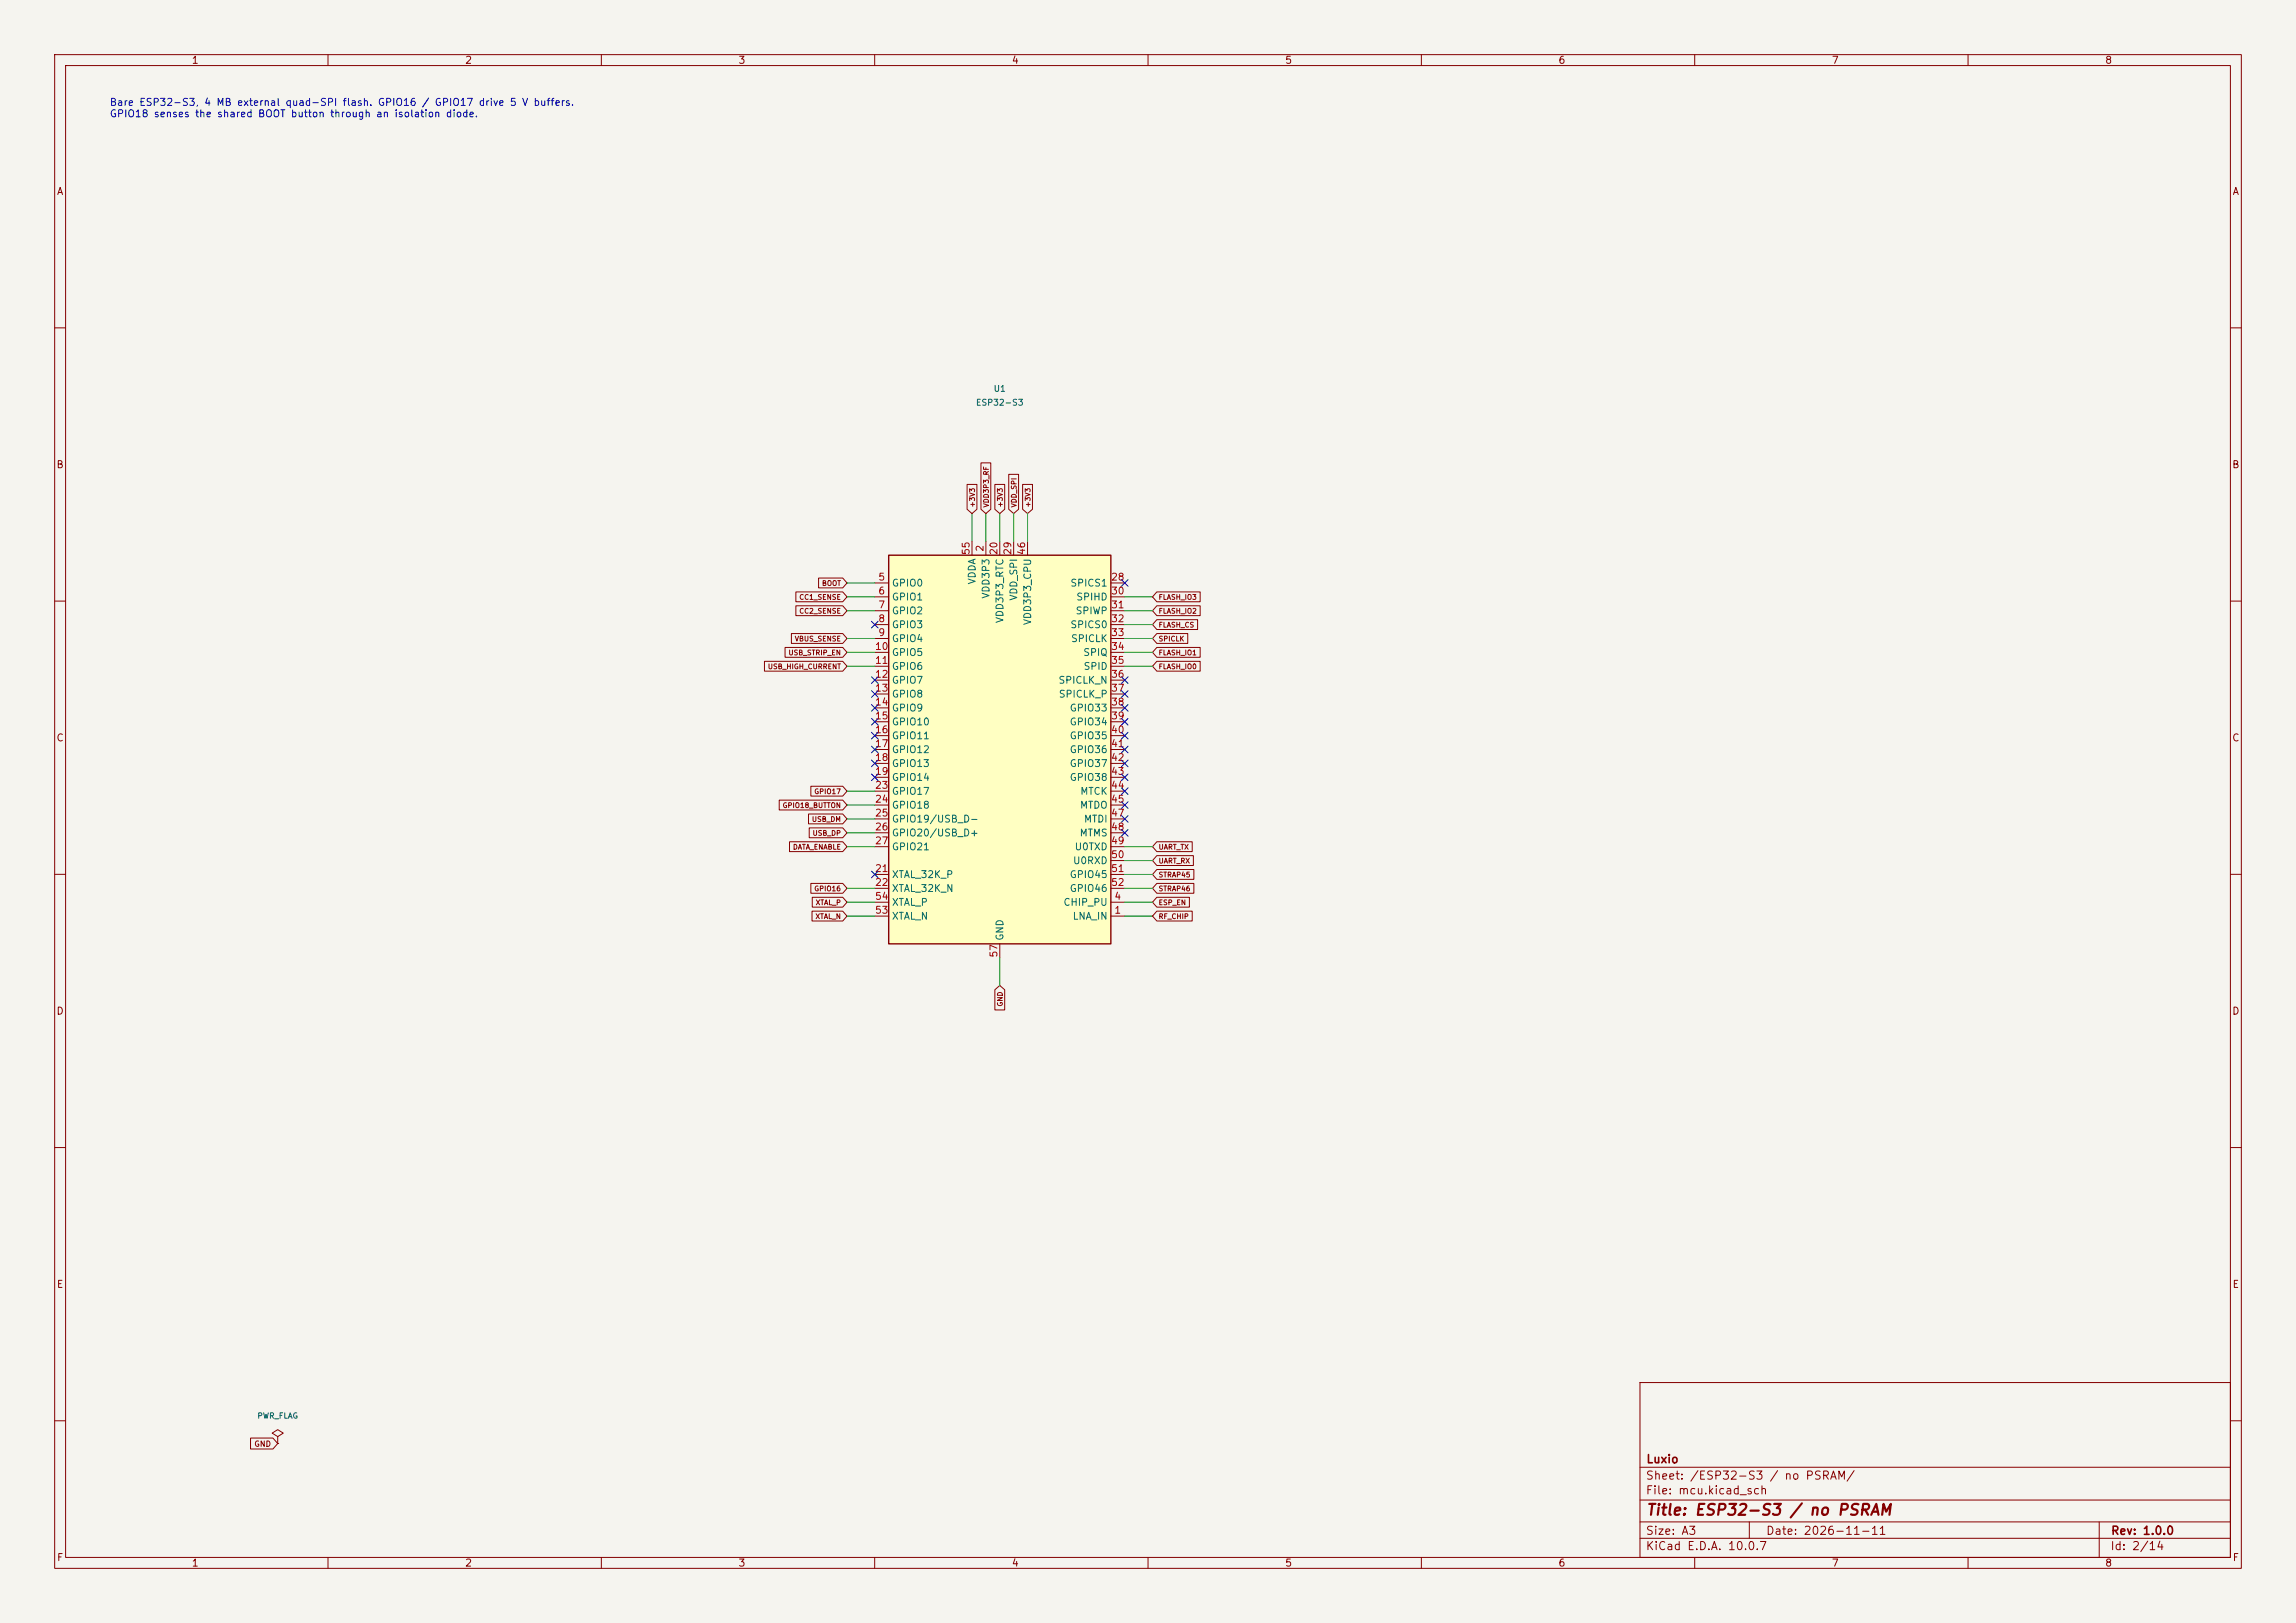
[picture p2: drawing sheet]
<svg xmlns="http://www.w3.org/2000/svg" width="420mm" height="297mm" viewBox="0 0 420 297" stroke-linecap="round" stroke-linejoin="round" font-family="sans-serif">
<defs><g id="words">
<text font-size="2" fill="#840000" x="301" y="277.8">Title: ESP32-S3 / no PSRAM</text>
<g font-size="1.5" fill="#840000">
<text x="301" y="268.1">Luxio</text>
<text x="300.9" y="273.8">File: mcu.kicad_sch</text>
<text x="300.9" y="271.1">Sheet: /ESP32-S3 / no PSRAM/</text>
<text x="300.9" y="281.2">Size: A3</text>
<text x="322.9" y="281.2">Date: 2026-11-11</text>
<text x="386" y="281.2">Rev: 1.0.0</text>
<text x="300.9" y="284">KiCad E.D.A. 10.0.7</text>
<text x="385.9" y="284">Id: 2/14</text>
</g>
<g font-size="1.3" fill="#840000">
<text x="35" y="12">1</text>
<text x="85" y="12">2</text>
<text x="135" y="12">3</text>
<text x="185" y="12">4</text>
<text x="235" y="12">5</text>
<text x="285" y="12">6</text>
<text x="335" y="12">7</text>
<text x="385" y="12">8</text>
<text x="10.3" y="36">A</text>
<text x="408.3" y="36">A</text>
<text x="10.2" y="86">B</text>
<text x="408.2" y="86">B</text>
<text x="10.2" y="136">C</text>
<text x="408.2" y="136">C</text>
<text x="10.2" y="186">D</text>
<text x="408.2" y="186">D</text>
<text x="10.3" y="236">E</text>
<text x="408.3" y="236">E</text>
<text x="10.3" y="286">F</text>
<text x="35" y="287">1</text>
<text x="85" y="287">2</text>
<text x="135" y="287">3</text>
<text x="185" y="287">4</text>
<text x="235" y="287">5</text>
<text x="285" y="287">6</text>
<text x="335" y="287">7</text>
<text x="385" y="287">8</text>
<text x="408.3" y="286">F</text>
</g>
<g font-size="1.3" fill="#0000c2">
<text x="20" y="19.7">Bare ESP32-S3, 4 MB external quad-SPI flash. GPIO16 / GPIO17 drive 5 V buffers.</text>
<text x="20" y="21.8">GPIO18 senses the shared BOOT button through an isolation diode.</text>
</g>
<g font-size="1.3" fill="#a90000">
<text x="177.7" y="101.7" transform="rotate(-90 177.7 101.7)">55</text>
<text x="180.2" y="101.1" transform="rotate(-90 180.2 101.1)">2</text>
<text x="182.7" y="101.7" transform="rotate(-90 182.7 101.7)">20</text>
<text x="185.3" y="101.7" transform="rotate(-90 185.3 101.7)">29</text>
<text x="187.8" y="101.7" transform="rotate(-90 187.8 101.7)">46</text>
<text x="160.6" y="106.5">5</text>
<text x="203.1" y="106.5">28</text>
<text x="160.6" y="109.1">6</text>
<text x="160.6" y="111.6">7</text>
<text x="203.1" y="109.1">30</text>
<text x="203.1" y="111.6">31</text>
<text x="160" y="119.2">10</text>
<text x="160.6" y="114.2">8</text>
<text x="160.6" y="116.7">9</text>
<text x="203.1" y="114.2">32</text>
<text x="203.1" y="116.7">33</text>
<text x="203.1" y="119.2">34</text>
<text x="160" y="121.8">11</text>
<text x="160" y="124.3">12</text>
<text x="203.1" y="124.3">36</text>
<text x="203.1" y="121.8">35</text>
<text x="160" y="126.9">13</text>
<text x="160" y="129.4">14</text>
<text x="160" y="131.9">15</text>
<text x="203.1" y="126.9">37</text>
<text x="203.1" y="129.4">38</text>
<text x="203.1" y="131.9">39</text>
<text x="160" y="134.5">16</text>
<text x="160" y="137">17</text>
<text x="203.1" y="134.5">40</text>
<text x="203.1" y="137">41</text>
<text x="160" y="139.6">18</text>
<text x="160" y="142.1">19</text>
<text x="203.1" y="139.6">42</text>
<text x="203.1" y="142.1">43</text>
<text x="160" y="144.6">23</text>
<text x="160" y="147.2">24</text>
<text x="160" y="149.7">25</text>
<text x="203.1" y="147.2">45</text>
<text x="203.1" y="144.6">44</text>
<text x="203.1" y="149.7">47</text>
<text x="160" y="152.3">26</text>
<text x="160" y="154.8">27</text>
<text x="203.1" y="152.3">48</text>
<text x="203.1" y="154.8">49</text>
<text x="160" y="159.9">21</text>
<text x="203.1" y="159.9">51</text>
<text x="203.1" y="157.3">50</text>
<text x="160" y="162.4">22</text>
<text x="160" y="167.5">53</text>
<text x="160" y="165">54</text>
<text x="203.1" y="162.4">52</text>
<text x="203.7" y="167.5">1</text>
<text x="203.7" y="165">4</text>
<text x="182.7" y="175.3" transform="rotate(-90 182.7 175.3)">57</text>
</g>
<g font-size="1.3" fill="#006464">
<text x="163" y="107.6">GPIO0</text>
<text x="178.8" y="107.1" transform="rotate(-90 178.8 107.1)">VDDA</text>
<text x="195.7" y="107.6">SPICS1</text>
<text x="163" y="110.2">GPIO1</text>
<text x="163" y="112.7">GPIO2</text>
<text x="181.3" y="109.7" transform="rotate(-90 181.3 109.7)">VDD3P3</text>
<text x="186.4" y="110" transform="rotate(-90 186.4 110)">VDD_SPI</text>
<text x="196.7" y="112.7">SPIWP</text>
<text x="196.8" y="110.2">SPIHD</text>
<text x="163" y="115.3">GPIO3</text>
<text x="163" y="117.8">GPIO4</text>
<text x="183.8" y="114.1" transform="rotate(-90 183.8 114.1)">VDD3P3_RTC</text>
<text x="188.9" y="114.5" transform="rotate(-90 188.9 114.5)">VDD3P3_CPU</text>
<text x="195.7" y="115.3">SPICS0</text>
<text x="195.8" y="117.8">SPICLK</text>
<text x="163" y="120.3">GPIO5</text>
<text x="163" y="122.9">GPIO6</text>
<text x="163" y="125.4">GPIO7</text>
<text x="193.5" y="125.4">SPICLK_N</text>
<text x="198" y="120.3">SPIQ</text>
<text x="198.1" y="122.9">SPID</text>
<text x="163" y="128">GPIO8</text>
<text x="163" y="130.5">GPIO9</text>
<text x="193.6" y="128">SPICLK_P</text>
<text x="195.6" y="130.5">GPIO33</text>
<text x="163" y="133">GPIO10</text>
<text x="163" y="135.6">GPIO11</text>
<text x="195.6" y="133">GPIO34</text>
<text x="195.6" y="135.6">GPIO35</text>
<text x="163" y="138.1">GPIO12</text>
<text x="163" y="140.7">GPIO13</text>
<text x="163" y="143.2">GPIO14</text>
<text x="195.6" y="138.1">GPIO36</text>
<text x="195.6" y="140.7">GPIO37</text>
<text x="195.6" y="143.2">GPIO38</text>
<text x="163" y="145.7">GPIO17</text>
<text x="163" y="148.3">GPIO18</text>
<text x="197.4" y="148.3">MTDO</text>
<text x="197.5" y="145.7">MTCK</text>
<text x="163" y="150.8">GPIO19/USB_D-</text>
<text x="163" y="153.4">GPIO20/USB_D+</text>
<text x="163" y="155.9">GPIO21</text>
<text x="196.5" y="155.9">U0TXD</text>
<text x="197.4" y="153.4">MTMS</text>
<text x="198.2" y="150.8">MTDI</text>
<text x="163" y="161">XTAL_32K_P</text>
<text x="195.6" y="161">GPIO45</text>
<text x="196.2" y="158.4">U0RXD</text>
<text x="163" y="163.5">XTAL_32K_N</text>
<text x="163" y="166.1">XTAL_P</text>
<text x="194.4" y="166.1">CHIP_PU</text>
<text x="195.6" y="163.5">GPIO46</text>
<text x="163" y="168.6">XTAL_N</text>
<text x="183.8" y="172.2" transform="rotate(-90 183.8 172.2)">GND</text>
<text x="196.1" y="168.6">LNA_IN</text>
</g>
<g font-size="1.1" fill="#006464">
<text x="181.7" y="72">U1</text>
<text x="178.4" y="74.5">ESP32-S3</text>
</g>
<text font-size="1" fill="#006464" x="47" y="259.8">PWR_FLAG</text>
<text font-size="1" fill="#840000" x="46.4" y="265">GND</text>
<g font-size=".9" fill="#840000">
<text x="178.5" y="93" transform="rotate(-90 178.5 93)">+3V3</text>
<text x="181.1" y="93" transform="rotate(-90 181.1 93)">VDD3P3_RF</text>
<text x="183.6" y="93" transform="rotate(-90 183.6 93)">+3V3</text>
<text x="186.2" y="93" transform="rotate(-90 186.2 93)">VDD_SPI</text>
<text x="188.7" y="93" transform="rotate(-90 188.7 93)">+3V3</text>
<text x="150.3" y="107.4">BOOT</text>
<text x="146.1" y="112.5">CC2_SENSE</text>
<text x="146.1" y="110">CC1_SENSE</text>
<text x="211.8" y="112.5">FLASH_IO2</text>
<text x="211.8" y="110">FLASH_IO3</text>
<text x="145.3" y="117.6">VBUS_SENSE</text>
<text x="211.8" y="117.6">SPICLK</text>
<text x="211.8" y="115">FLASH_CS</text>
<text x="140.4" y="122.7">USB_HIGH_CURRENT</text>
<text x="144.1" y="120.1">USB_STRIP_EN</text>
<text x="211.8" y="122.7">FLASH_IO0</text>
<text x="211.8" y="120.1">FLASH_IO1</text>
<text x="143.1" y="148.1">GPIO18_BUTTON</text>
<text x="148.9" y="145.5">GPIO17</text>
<text x="145" y="155.7">DATA_ENABLE</text>
<text x="148.4" y="150.6">USB_DM</text>
<text x="148.6" y="153.1">USB_DP</text>
<text x="211.8" y="155.7">UART_TX</text>
<text x="211.8" y="158.2">UART_RX</text>
<text x="211.8" y="160.8">STRAP45</text>
<text x="148.9" y="163.3">GPIO16</text>
<text x="149.1" y="165.8">XTAL_P</text>
<text x="211.8" y="163.3">STRAP46</text>
<text x="211.8" y="165.8">ESP_EN</text>
<text x="149.1" y="168.4">XTAL_N</text>
<text x="211.8" y="168.4">RF_CHIP</text>
<text x="183.6" y="184.3" transform="rotate(-90 183.6 184.3)">GND</text>
</g>
</g></defs>
<path d="M0 0h420v297h-420z" fill="#f5f4ef" stroke="#f5f4ef" stroke-width=".18"/>
<g fill="none" stroke="#840000" stroke-width=".18">
<path d="M10 10h400v277h-400zM12 12h396v273h-396zM60 10v2M110 10v2M160 10v2M210 10v2M260 10v2M310 10v2M360 10v2M10 60h2M408 60h2M10 110h2"/>
<path d="M408 110h2M10 160h2M408 160h2M10 210h2M408 210h2M300 253h108v32h-108zM10 260h2M50.8 262.9l1-.6-1-.7-1 .7 1 .6v1.3M50.8 264.2h.1M300 278.5h108M300 274.5h108M300 268.5h108"/>
<path d="M320 278.5v3M384 278.5v6.5M408 260h2M60 285v2M110 285v2M160 285v2M210 285v2M260 285v2M300 281.5h108M310 285v2M360 285v2"/>
</g>
<path d="M162.6 101.6h40.6v71.1h-40.6z" fill="#ffffc2"/>
<path d="M162.6 101.6h40.6v71.1h-40.6z" fill="none" stroke="#840000" stroke-width=".25"/>
<g fill="none" stroke="#840000" stroke-width=".18">
<path d="M176.9 88.6h1.8v4.6l-.9 .8-.9-.8zM177.8 99.1v2.5M179.4 84.7h1.8v8.5l-.9 .8-.9-.8zM180.3 99.1v2.5M182 88.6h1.8v4.6l-.9 .8-.9-.8zM182.9 99.1v2.5M184.5 86.8h1.8v6.4l-.9 .8-.9-.8zM185.4 99.1v2.5M187.1 88.6h1.8v4.6l-.9 .8-.9-.8zM188 99.1v2.5M143.6 118.5h10.6l.7 .9-.7 .9h-10.6zM144.8 115.9h9.4l.7 .9-.7 .9h-9.4z"/>
<path d="M145.6 110.9h8.6l.7 .9-.7 .9h-8.6zM145.6 108.3h8.6l.7 .9-.7 .9h-8.6zM149.7 105.8h4.5l.7 .9-.7 .9h-4.5zM160 106.7h2.6M160 109.2h2.6M160 111.8h2.6M160 114.3h2.6M160 116.8h2.6M160 119.4h2.6M203.2 106.7h2.5M203.2 109.2h2.5M203.2 111.8h2.5"/>
<path d="M203.2 114.3h2.5M203.2 116.8h2.5M203.2 119.4h2.5M211.6 118.5h7.9v1.8h-7.9l-.8-.9zM211.6 115.9h5.7v1.8h-5.7l-.8-.9zM211.6 113.4h7.5v1.8h-7.5l-.8-.9zM211.6 110.9h7.9v1.8h-7.9l-.8-.9zM211.6 108.3h7.9v1.8h-7.9l-.8-.9zM139.8 121h14.4l.7 .9-.7 .9h-14.4zM160 124.5h2.6M160 121.9h2.6M160 127h2.6"/>
<path d="M160 129.5h2.6M160 132.1h2.6M160 134.6h2.6M160 137.2h2.6M160 139.7h2.6M203.2 124.5h2.5M203.2 121.9h2.5M203.2 127h2.5M203.2 129.5h2.5M203.2 132.1h2.5M203.2 134.6h2.5M203.2 137.2h2.5"/>
<path d="M203.2 139.7h2.5M211.6 121h7.9v1.8h-7.9l-.8-.9zM142.5 146.4h11.7l.7 .9-.7 .9h-11.7zM144.4 154h9.8l.7 .9-.7 .9h-9.8zM147.9 149h6.3l.7 .9-.7 .9h-6.3zM148 151.5h6.2l.7 .9-.7 .9h-6.2zM148.3 143.9h5.9l.7 .9-.7 .9h-5.9zM160 147.3h2.6M160 142.2h2.6M160 144.8h2.6M160 149.9h2.6M160 152.4h2.6"/>
<path d="M160 154.9h2.6M203.2 147.3h2.5M203.2 142.2h2.5M203.2 144.8h2.5M203.2 149.9h2.5M203.2 152.4h2.5M203.2 154.9h2.5M203.2 157.5h2.5M211.6 154h6.5v1.8h-6.5l-.8-.9zM211.6 156.6h6.7v1.8h-6.7l-.8-.9zM211.6 159.1h6.8v1.8h-6.8l-.8-.9zM148.3 161.7h5.9l.7 .9-.7 .9h-5.9z"/>
<path d="M148.5 166.7h5.7l.7 .9-.7 .9h-5.7zM148.6 164.2h5.6l.7 .9-.7 .9h-5.6zM160 160h2.6M160 167.6h2.6M160 165.1h2.6M160 162.6h2.6M182.9 172.7v2.6M203.2 160h2.5M203.2 167.6h2.5M203.2 165.1h2.5M203.2 162.6h2.5M211.6 161.7h6.8v1.8h-6.8l-.8-.9z"/>
<path d="M211.6 166.7h6.5v1.8h-6.5l-.8-.9zM211.6 164.2h6v1.8h-6l-.8-.9zM182 181.1l.9-.8 .9 .8v3.7h-1.8zM45.8 263.2h4.1l.9 1-.9 1h-4.1z"/>
</g>
<g fill="none" stroke="#009600" stroke-width=".18">
<path d="M177.8 94v5.1M180.3 94v5.1M182.9 94v5.1M185.4 94v5.1M188 94v5.1M154.9 119.4h5.1M154.9 116.8h5.1M154.9 109.2h5.1M154.9 106.7h5.1M154.9 111.8h5.1M205.7 119.4h5.1M205.7 116.8h5.1"/>
<path d="M205.7 114.3h5.1M205.7 109.2h5.1M205.7 111.8h5.1M154.9 121.9h5.1M205.7 121.9h5.1M154.9 149.9h5.1M154.9 154.9h5.1M154.9 152.4h5.1M154.9 147.3h5.1M154.9 144.8h5.1M205.7 157.5h5.1M205.7 154.9h5.1"/>
<path d="M154.9 167.6h5.1M154.9 162.6h5.1M154.9 165.1h5.1M182.9 175.3v5M205.7 167.6h5.1M205.7 162.6h5.1M205.7 165.1h5.1M205.7 160h5.1"/>
</g>
<g fill="none" stroke="#000084" stroke-width=".18">
<path d="M159.4 113.7l1.2 1.2M160.6 113.7l-1.2 1.2M205.1 106.1l1.2 1.2M206.3 106.1l-1.2 1.2M159.4 139.1l1.2 1.2M159.4 136.6l1.2 1.2M159.4 134l1.2 1.2M159.4 131.5l1.2 1.2M159.4 128.9l1.2 1.2M159.4 126.4l1.2 1.2M159.4 123.9l1.2 1.2M160.6 139.1l-1.2 1.2"/>
<path d="M160.6 136.6l-1.2 1.2M160.6 134l-1.2 1.2M160.6 131.5l-1.2 1.2M160.6 128.9l-1.2 1.2M160.6 126.4l-1.2 1.2M160.6 123.9l-1.2 1.2M205.1 136.6l1.2 1.2M205.1 139.1l1.2 1.2M205.1 123.9l1.2 1.2M205.1 126.4l1.2 1.2M205.1 128.9l1.2 1.2M205.1 131.5l1.2 1.2"/>
<path d="M205.1 134l1.2 1.2M206.3 136.6l-1.2 1.2M206.3 139.1l-1.2 1.2M206.3 123.9l-1.2 1.2M206.3 126.4l-1.2 1.2M206.3 128.9l-1.2 1.2M206.3 131.5l-1.2 1.2M206.3 134l-1.2 1.2M159.4 141.6l1.2 1.2M159.4 159.4l1.2 1.2M160.6 141.6l-1.2 1.2M160.6 159.4l-1.2 1.2"/>
<path d="M205.1 146.7l1.2 1.2M205.1 141.6l1.2 1.2M205.1 144.2l1.2 1.2M205.1 149.3l1.2 1.2M205.1 151.8l1.2 1.2M206.3 146.7l-1.2 1.2M206.3 141.6l-1.2 1.2M206.3 144.2l-1.2 1.2M206.3 149.3l-1.2 1.2M206.3 151.8l-1.2 1.2"/>
</g>
<use href="#words"/>
</svg>
